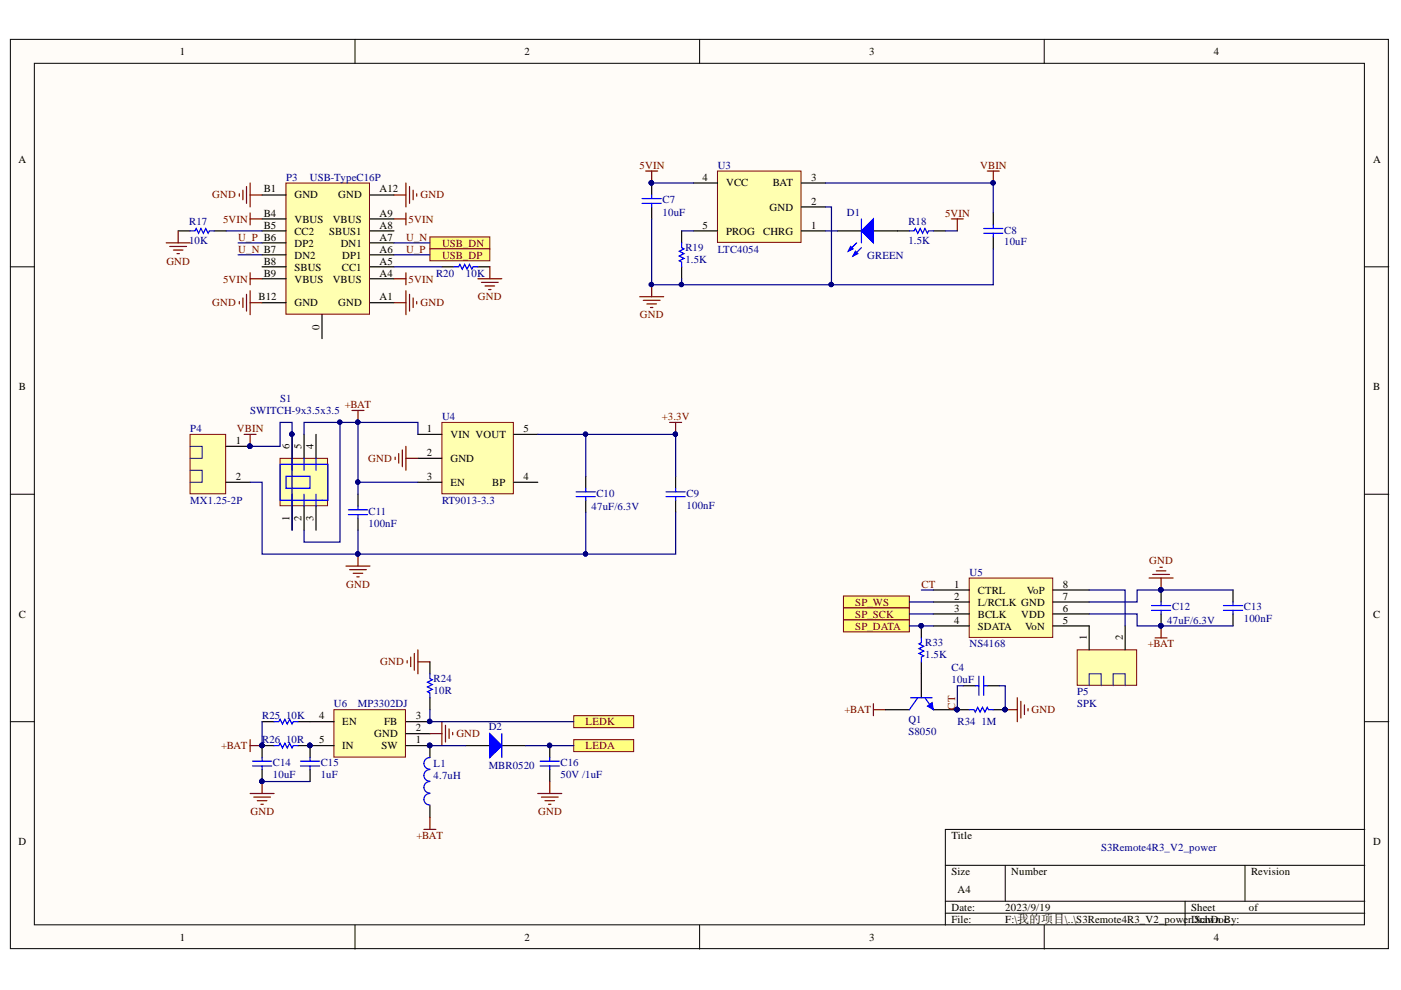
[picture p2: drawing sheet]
<svg xmlns="http://www.w3.org/2000/svg" width="297mm" height="210mm" viewBox="0 0 297 210" stroke-linecap="round" stroke-linejoin="round" font-family="sans-serif">
<defs><g id="words">
<g font-size="2.3">
<text x="38.1" y="11.7">1</text>
<text x="111.2" y="11.7">2</text>
<text x="184.3" y="11.7">3</text>
<text x="257.4" y="11.7">4</text>
<text x="3.9" y="34.5">A</text>
<text x="291.1" y="34.5">A</text>
<text x="55.9" y="40.8">B1</text>
<text x="80.4" y="40.8">A12</text>
<text x="148.9" y="38.3">4</text>
<text x="153.9" y="39.5">VCC</text>
<text x="163.8" y="39.5">BAT</text>
<text x="172" y="38.3">3</text>
<text x="55.9" y="46">B4</text>
<text x="62.4" y="42.1">GND</text>
<text x="62.4" y="47.2">VBUS</text>
<text x="70.5" y="47.2">VBUS</text>
<text x="71.7" y="42.1">GND</text>
<text x="80.4" y="46">A9</text>
<text x="163.2" y="44.7">GND</text>
<text x="172" y="43.4">2</text>
<text x="55.9" y="48.5">B5</text>
<text x="62.4" y="49.8">CC2</text>
<text x="62.4" y="52.3">DP2</text>
<text x="69.8" y="49.8">SBUS1</text>
<text x="72.2" y="52.3">DN1</text>
<text x="80.4" y="53.6">A6</text>
<text x="80.4" y="51">A7</text>
<text x="80.4" y="48.5">A8</text>
<text x="148.9" y="48.5">5</text>
<text x="153.9" y="49.8">PROG</text>
<text x="161.8" y="49.8">CHRG</text>
<text x="172" y="48.5">1</text>
<text x="55.9" y="56.1">B8</text>
<text x="55.9" y="58.6">B9</text>
<text x="62.4" y="54.8">DN2</text>
<text x="62.4" y="57.4">SBUS</text>
<text x="62.4" y="59.9">VBUS</text>
<text x="70.5" y="59.9">VBUS</text>
<text x="72.5" y="57.4">CC1</text>
<text x="72.6" y="54.8">DP1</text>
<text x="80.4" y="58.6">A4</text>
<text x="80.4" y="56.1">A5</text>
<text x="54.8" y="63.7">B12</text>
<text x="62.4" y="65">GND</text>
<text x="71.7" y="65">GND</text>
<text x="80.4" y="63.7">A1</text>
<text x="67.7" y="69.9" transform="rotate(-90 67.7 69.9)">0</text>
<text x="4" y="82.7">B</text>
<text x="291.1" y="82.7">B</text>
<text x="50" y="94.1">1</text>
<text x="61.4" y="95.1" transform="rotate(-90 61.4 95.1)">6</text>
<text x="63.9" y="95.1" transform="rotate(-90 63.9 95.1)">5</text>
<text x="66.5" y="95.1" transform="rotate(-90 66.5 95.1)">4</text>
<text x="90.5" y="91.6">1</text>
<text x="95.5" y="92.8">VIN VOUT</text>
<text x="111" y="91.6">5</text>
<text x="50" y="101.7">2</text>
<text x="90.5" y="96.6">2</text>
<text x="90.5" y="101.7">3</text>
<text x="95.5" y="97.9">GND</text>
<text x="111" y="101.7">4</text>
<text x="95.5" y="103">EN</text>
<text x="104.4" y="103">BP</text>
<text x="61.4" y="110.5" transform="rotate(-90 61.4 110.5)">1</text>
<text x="63.9" y="110.5" transform="rotate(-90 63.9 110.5)">2</text>
<text x="66.5" y="110.5" transform="rotate(-90 66.5 110.5)">3</text>
<text x="202.3" y="124.6">1</text>
<text x="207.3" y="125.9">CTRL</text>
<text x="217.7" y="125.9">VoP</text>
<text x="225.3" y="124.6">8</text>
<text x="4" y="130.9">C</text>
<text x="202.3" y="127.1">2</text>
<text x="202.3" y="129.7">3</text>
<text x="207.3" y="128.4">L/RCLK GND</text>
<text x="207.3" y="130.9">BCLK</text>
<text x="216.5" y="130.9">VDD</text>
<text x="225.3" y="129.7">6</text>
<text x="225.3" y="127.1">7</text>
<text x="291.1" y="130.9">C</text>
<text x="202.3" y="132.2">4</text>
<text x="207.3" y="133.5">SDATA</text>
<text x="217.4" y="133.5">VoN</text>
<text x="225.3" y="132.2">5</text>
<text x="230.4" y="135.8" transform="rotate(-90 230.4 135.8)">1</text>
<text x="238.1" y="135.8" transform="rotate(-90 238.1 135.8)">2</text>
<text x="67.7" y="152.5">4</text>
<text x="72.6" y="153.8">EN</text>
<text x="81.5" y="153.8">FB</text>
<text x="88.1" y="155">2</text>
<text x="88.1" y="152.5">3</text>
<text x="67.7" y="157.6">5</text>
<text x="72.6" y="158.8">IN</text>
<text x="79.3" y="156.3">GND</text>
<text x="80.9" y="158.8">SW</text>
<text x="88.1" y="157.6">1</text>
<text x="3.9" y="179.2">D</text>
<text x="201.7" y="177.9">Title</text>
<text x="291.1" y="179.2">D</text>
<text x="201.7" y="185.5">Size</text>
<text x="214.4" y="185.5">Number</text>
<text x="265.2" y="185.5">Revision</text>
<text x="203" y="189.3">A4</text>
<text x="201.7" y="193.1">Date:</text>
<text x="201.7" y="195.7">File:</text>
<text x="213.1" y="193.1">2023/9/19</text>
<text x="213.1" y="195.7">F:\我的项目\..\S3Remote4R3_V2_powerDrawn c</text>
<text x="252.6" y="193.1">Sheet</text>
<text x="252.6" y="195.7">.SchDoBy:</text>
<text x="264.8" y="193.1">of</text>
<text x="38.1" y="199.5">1</text>
<text x="111.2" y="199.5">2</text>
<text x="184.3" y="199.5">3</text>
<text x="257.4" y="199.5">4</text>
</g>
<g font-size="2.3" fill="#800000">
<text x="135.6" y="35.7">5VIN</text>
<text x="207.8" y="35.7">VBIN</text>
<text x="45" y="42.1">GND</text>
<text x="47.3" y="47.2">5VIN</text>
<text x="86.6" y="47.2">5VIN</text>
<text x="89.1" y="42.1">GND</text>
<text x="200.4" y="46">5VIN</text>
<text x="50.5" y="51">U_P B6</text>
<text x="50.5" y="53.6">U_N B7</text>
<text x="86.1" y="53.6">U_P</text>
<text x="86.1" y="51">U_N</text>
<text x="93.7" y="52.3">USB_DN</text>
<text x="35.3" y="56.1">GND</text>
<text x="47.3" y="59.9">5VIN</text>
<text x="86.6" y="59.9">5VIN</text>
<text x="93.7" y="54.8">USB_DP</text>
<text x="45" y="65">GND</text>
<text x="89.1" y="65">GND</text>
<text x="101.3" y="63.7">GND</text>
<text x="135.7" y="67.5">GND</text>
<text x="73.1" y="86.5">+BAT</text>
<text x="140.3" y="89">+3.3V</text>
<text x="50.2" y="91.6">VBIN</text>
<text x="78.1" y="97.9">GND</text>
<text x="243.7" y="119.5">GND</text>
<text x="73.4" y="124.6">GND</text>
<text x="195.4" y="124.6">CT</text>
<text x="181.3" y="128.4">SP_WS</text>
<text x="181.3" y="130.9">SP_SCK</text>
<text x="181.3" y="133.5">SP_DATA</text>
<text x="243.3" y="137.3">+BAT</text>
<text x="80.6" y="141.1">GND</text>
<text x="124.2" y="153.8">LEDK</text>
<text x="179.1" y="151.2">+BAT</text>
<text x="202.5" y="150.5" transform="rotate(-90 202.5 150.5)">CT</text>
<text x="218.7" y="151.2">GND</text>
<text x="46.9" y="158.8">+BAT</text>
<text x="96.8" y="156.3">GND</text>
<text x="124.2" y="158.8">LEDA</text>
<text x="53.1" y="172.9">GND</text>
<text x="114.1" y="172.9">GND</text>
<text x="88.3" y="177.9">+BAT</text>
</g>
<g font-size="2.3" fill="#000080">
<text x="152.2" y="35.7">U3</text>
<text x="60.6" y="38.3">P3</text>
<text x="65.7" y="38.3">USB-TypeC16P</text>
<text x="40.1" y="47.7">R17</text>
<text x="140.5" y="43.1">C7</text>
<text x="140.5" y="45.7">10uF</text>
<text x="179.6" y="45.7">D1</text>
<text x="192.6" y="47.7">R18</text>
<text x="40.1" y="51.8">10K</text>
<text x="145.3" y="53.3">R19</text>
<text x="152.2" y="53.6">LTC4054</text>
<text x="192.6" y="51.8">1.5K</text>
<text x="212.9" y="49.5">C8</text>
<text x="212.9" y="52">10uF</text>
<text x="92.4" y="58.6">R20</text>
<text x="98.8" y="58.6">10K</text>
<text x="145.3" y="55.8">1.5K</text>
<text x="183.9" y="54.8">GREEN</text>
<text x="53" y="87.8">SWITCH-9x3.5x3.5</text>
<text x="59.4" y="85.2">S1</text>
<text x="93.7" y="89">U4</text>
<text x="40.3" y="91.6">P4</text>
<text x="40.3" y="106.9">MX1.25-2P</text>
<text x="93.7" y="106.9">RT9013-3.3</text>
<text x="126.4" y="105.3">C10</text>
<text x="145.6" y="105.3">C9</text>
<text x="145.6" y="107.9">100nF</text>
<text x="78.2" y="109.2">C11</text>
<text x="78.2" y="111.7">100nF</text>
<text x="125.4" y="108.1">47uF/6.3V</text>
<text x="205.5" y="122.1">U5</text>
<text x="248.5" y="129.4">C12</text>
<text x="263.7" y="129.4">C13</text>
<text x="263.7" y="132">100nF</text>
<text x="196.1" y="137">R33</text>
<text x="205.5" y="137.3">NS4168</text>
<text x="247.5" y="132.2">47uF/6.3V</text>
<text x="196.1" y="139.6">1.5K</text>
<text x="201.7" y="142.4">C4</text>
<text x="70.8" y="150">U6</text>
<text x="75.9" y="150">MP3302DJ</text>
<text x="91.9" y="144.6">R24</text>
<text x="91.9" y="147.2">10R</text>
<text x="201.7" y="144.9">10uF</text>
<text x="228.4" y="147.4">P5</text>
<text x="228.4" y="150">SPK</text>
<text x="55.6" y="152.5">R25</text>
<text x="60.6" y="152.5">10K</text>
<text x="103.6" y="154.8">D2</text>
<text x="192.6" y="153.3">Q1</text>
<text x="192.6" y="155.8">S8050</text>
<text x="203" y="153.8">R34</text>
<text x="208.1" y="153.8">1M</text>
<text x="55.6" y="157.6">R26</text>
<text x="60.6" y="157.6">10R</text>
<text x="57.9" y="162.4">C14</text>
<text x="57.9" y="165">10uF</text>
<text x="68" y="162.4">C15</text>
<text x="68" y="165">1uF</text>
<text x="91.9" y="162.6">L1</text>
<text x="91.9" y="165.2">4.7uH</text>
<text x="103.6" y="163">MBR0520</text>
<text x="118.8" y="162.4">C16</text>
<text x="118.8" y="165">50V /1uF</text>
<text x="233.4" y="180.5">S3Remote4R3_V2_power</text>
</g>
</g></defs>
<g fill="#fffcf8" stroke="#000" stroke-width=".21">
<path d="M2.2 8.3h292.2v192.8h-292.2z"/>
<path d="M7.3 13.4h282v182.7h-282z"/>
</g>
<g fill="none" stroke="#000" stroke-width=".21">
<path d="M75.3 8.3v5.1M148.3 8.3v5.1M221.4 8.3v5.1M2.2 56.6h5.1M289.4 56.6h5.1M2.2 104.8h5.1M289.4 104.8h5.1M2.2 153h5.1M289.4 153h5.1M289.4 175.9h-89v20.3M75.3 196.2v5M148.3 196.2v5"/>
<path d="M200.4 183.5h89M200.4 191.1h89M200.4 193.6h89M213.1 183.5v7.6M221.4 196.2v5M251.3 191.1v5.1M264 183.5v7.6"/>
</g>
<path d="M136.9 36.3h2.5M138.2 36.3v2.5M135.6 62.9h5.1M136.4 63.7h3.5M137.1 64.4h2.1M137.9 65.2h.5M138.2 60.4v2.5" fill="none" stroke="#800000" stroke-width=".25"/>
<g fill="#000080" stroke="#000080" stroke-width=".21">
<circle cx="138.1" cy="38.8" r=".47"/>
<circle cx="138.1" cy="60.3" r=".46"/>
</g>
<path d="M177.6 49h5M185.2 49h5.1" fill="none" stroke="#000" stroke-width=".25"/>
<path d="M182.6 49l2.6-2.6v5.1z" fill="#00f"/>
<path d="M181.6 51.5l-1.8 1.8M182.6 49l2.6-2.6v5.1zM182.6 52.5l-1.7 1.8" fill="none" stroke="#00f" stroke-width=".25"/>
<path d="M180.4 52.3l.5 .5-1.1 .5z" fill="#00f"/>
<path d="M180.4 52.3l.5 .5-1.1 .5z" fill="none" stroke="#00f" stroke-width=".25"/>
<path d="M181.4 53.3l.5 .5-1 .5z" fill="#00f"/>
<path d="M181.4 53.3l.5 .5-1 .5zM182.6 46.4v5.1" fill="none" stroke="#00f" stroke-width=".25"/>
<path d="M152.1 36.3h17.7v15.1h-17.7z" fill="#ffffb0" stroke="#800000" stroke-width=".21"/>
<g fill="none" stroke="#000" stroke-width=".25">
<path d="M138.2 38.8v2.5M147.1 38.8h5M169.9 38.8h5.1M138.2 43.9v2.5M144.5 49v2.5M144.5 56.6v2.5M147.1 49h5M169.9 49h5.1M169.9 43.9h5.1M190.3 49h2.5M197.9 49h2.5M210.6 45.1v2.6"/>
<path d="M210.6 50.2v2.6"/>
</g>
<path d="M209.3 36.3h2.6M210.6 36.3v2.5M201.7 46.4h2.5M203 46.4v2.6" fill="none" stroke="#800000" stroke-width=".25"/>
<path d="M136.1 42.1h4.1M136.1 43.1h4.1M138.2 41.3v.8M138.2 43.1v.8M144.5 51.5v1l.5 .3-1 .5 1 .5-1 .5 1 .5-1 .5 .5 .3v1M192.8 49h1l.3-.6 .5 1.1 .5-1.1 .5 1.1 .5-1.1 .5 1.1 .3-.5h1M208.6 48.4h4M208.6 49.5h4M210.6 47.7v.7M210.6 49.5v.7" fill="none" stroke="#00f" stroke-width=".25"/>
<g fill="#000080" stroke="#000080" stroke-width=".21">
<circle cx="138.1" cy="38.8" r=".47"/>
<circle cx="210.5" cy="38.8" r=".46"/>
</g>
<g fill="#ffff80" stroke="#800000" stroke-width=".21">
<path d="M91.1 50.2h12.8v2.6h-12.8z" fill-rule="evenodd"/>
<path d="M91.1 52.8h12.8v2.5h-12.8z" fill-rule="evenodd"/>
</g>
<path d="M60.6 38.8h17.7v27.8h-17.7z" fill="#ffffb0" stroke="#800000" stroke-width=".21"/>
<g fill="none" stroke="#000" stroke-width=".25">
<path d="M37.8 49h2.5M45.4 49h2.5M55.6 41.3h5.1M55.6 46.4h5.1M55.6 49h5.1M55.6 51.5h5.1M55.6 54h5.1M55.6 56.6h5.1M55.6 59.1h5.1M78.4 41.3h5.1M78.4 46.4h5.1M78.4 49h5.1"/>
<path d="M78.4 51.5h5.1M78.4 54h5.1M78.4 56.6h5.1M78.4 59.1h5.1M93.7 56.6h2.5M101.3 56.6h2.6M55.6 64.2h5.1M68.3 66.7v5.1M78.4 64.2h5.1"/>
</g>
<g fill="none" stroke="#800000" stroke-width=".25">
<path d="M52.3 39.6v3.5M53 38.8v5.1M86.1 38.8v5.1M86.8 39.6v3.5M35.2 51.5h5.1M36 52.3h3.6M36.8 53h2M37.5 53.8h.5M37.8 49v2.5M50.7 41.1v.5M51.5 40.3v2.1M53 45.1v2.6"/>
<path d="M53 57.8v2.6M53 41.3h2.6M53 46.4h2.6M53 59.1h2.6M83.5 41.3h2.6M83.5 46.4h2.6M83.5 59.1h2.6M86.1 45.1v2.6M86.1 57.8v2.6M87.6 40.3v2.1M88.4 41.1v.5M101.3 59.1h5.1"/>
<path d="M102.1 59.9h3.5M103.9 56.6v2.5M50.7 63.9v.5M51.5 63.2v2M52.3 62.4v3.6M53 61.6v5.1M53 64.2h2.6M83.5 64.2h2.6M86.1 61.6v5.1M86.8 62.4v3.6M87.6 63.2v2M88.4 63.9v.5"/>
<path d="M102.8 60.6h2.1M103.6 61.4h.5"/>
</g>
<path d="M40.3 49h1l.3-.6 .5 1.1 .5-1.1 .5 1.1 .5-1.1 .5 1.1 .3-.5h1M96.2 56.6h1l.3-.5 .5 1 .5-1 .5 1 .5-1 .5 1 .3-.5h1" fill="none" stroke="#00f" stroke-width=".25"/>
<path d="M93.7 89.6h15.1v15.1h-15.1z" fill="#ffffb0" stroke="#800000" stroke-width=".21"/>
<path d="M88.6 92.1h5.1M88.6 97.2h5.1M108.9 92.1h5.1M61.9 107.3v5.1M64.5 107.3v5.1M75.9 104.8v2.5M75.9 109.9v2.5M88.6 102.3h5.1M108.9 102.3h5.1M143.2 101v2.5M143.2 106.1v2.5" fill="none" stroke="#000" stroke-width=".25"/>
<path d="M73.9 108.1h4M73.9 109.1h4M75.9 107.3v.8M75.9 109.1v.8M141.2 104.3h4.1M141.2 105.3h4.1M143.2 103.5v.8M143.2 105.3v.8" fill="none" stroke="#00f" stroke-width=".25"/>
<g fill="none" stroke="#800000" stroke-width=".25">
<path d="M51.8 92.1h2.5M53 92.1v2.5M74.6 87h2.6M75.9 87v2.6M83.8 96.9v.5M84.5 96.2v2M85.3 95.4v3.6M86.1 94.6v5.1M86.1 97.2h2.5M142 89.6h2.5M143.2 89.6v2.5M75.9 117.5v2.5"/>
<path d="M73.4 120h5M74.1 120.8h3.6M74.9 121.5h2M75.6 122.3h.6"/>
</g>
<g fill="#000080" stroke="#000080" stroke-width=".21">
<circle cx="75.8" cy="117.4" r=".46"/>
<circle cx="143.2" cy="92.1" r=".46"/>
<circle cx="75.8" cy="89.5" r=".46"/>
<circle cx="53" cy="94.6" r=".46"/>
</g>
<path d="M59.4 97.2h10v10h-10z" fill="#ffffb0" stroke="#800000" stroke-width=".21"/>
<path d="M59.4 98.4h10.1v7.7h-10.1zM61.9 97.2v2.5M64.5 97.2v2.5M67 97.2v2.5M60.7 101h5v2.5h-5zM61.9 104.8v2.5M64.5 104.8v2.5M67 104.8v2.5" fill="none" stroke="#00f" stroke-width=".25"/>
<path d="M61.9 92.1v5.1M64.5 92.1v5.1M67 92.1v5.1M67 107.3v5.1" fill="none" stroke="#000" stroke-width=".25"/>
<circle cx="61.9" cy="92.1" r=".46" fill="#000080" stroke="#000080" stroke-width=".21"/>
<path d="M40.3 92.1h7.5v12.6h-7.5z" fill="#ffffb0" stroke="#800000" stroke-width=".21"/>
<path d="M47.9 94.6h5.1M47.9 102.3h5.1" fill="none" stroke="#000" stroke-width=".25"/>
<circle cx="53" cy="94.6" r=".46" fill="#000080" stroke="#000080" stroke-width=".21"/>
<path d="M40.3 94.6h2.6v2.6h-2.6M40.3 99.7h2.6v2.6h-2.6" fill="none" stroke="#11037f" stroke-width=".21"/>
<path d="M70.8 150.5h15.2v10h-15.2z" fill="#ffffb0" stroke="#800000" stroke-width=".21"/>
<g fill="none" stroke="#000" stroke-width=".25">
<path d="M55.6 153h2.5M58.1 158.1h-2.5v2.5M63.2 153h7.6M63.2 158.1h7.6M65.7 158.1v2.5M86.1 153h5M86.1 158.1h5v2.5M86.1 155.6h5M98.8 158.1h5.1M106.4 158.1h5.1M55.6 163.2v2.5M65.7 163.2v2.5"/>
<path d="M91.1 170.8v2.5"/>
</g>
<g fill="#000080" stroke="#000080" stroke-width=".21">
<circle cx="65.7" cy="158.1" r=".46"/>
<circle cx="91.1" cy="158.1" r=".47"/>
<circle cx="91.1" cy="153" r=".46"/>
<circle cx="55.5" cy="158.1" r=".46"/>
<circle cx="55.5" cy="165.7" r=".46"/>
</g>
<g fill="none" stroke="#00f" stroke-width=".25">
<path d="M58.1 153h1l.3-.5 .5 1 .5-1 .5 1 .5-1 .5 1 .3-.5h1M58.1 158.1h1l.3-.5 .5 1 .5-1 .5 1 .5-1 .5 1 .3-.5h1M53.5 161.4h4.1M53.5 162.4h4.1M55.6 160.6v.8M55.6 162.4v.8M63.7 161.4h4.1M63.7 162.4h4.1M65.7 160.6v.8M65.7 162.4v.8M91.1 168.2a1.22 1.22 0 0 0-1.2 1.3 1.22 1.22 0 0 0 1.2 1.2M91.1 165.7a1.22 1.22 0 0 0-1.2 1.2 1.22 1.22 0 0 0 1.2 1.2"/>
<path d="M91.1 163.2a1.23 1.23 0 0 0-1.2 1.2 1.23 1.23 0 0 0 1.2 1.2M91.1 160.6a1.23 1.23 0 0 0-1.2 1.3 1.23 1.23 0 0 0 1.2 1.2"/>
</g>
<path d="M53 156.8v2.6M53 158.1h2.6M53 168.2h5.1M53.8 169h3.5M54.6 169.8h2M55.3 170.5h.5M55.6 165.7v2.5" fill="none" stroke="#800000" stroke-width=".25"/>
<path d="M103.9 155.6l2.5 2.5-2.5 2.5z" fill="#00f"/>
<path d="M91.1 142.9v1l.6 .2-1.1 .5 1.1 .5-1.1 .6 1.1 .5-1.1 .5 .5 .2v1M103.9 155.6l2.5 2.5-2.5 2.5zM106.4 155.6v5M114.5 161.4h4.1M114.5 162.4h4.1M116.6 160.6v.8M116.6 162.4v.8" fill="none" stroke="#00f" stroke-width=".25"/>
<g fill="none" stroke="#800000" stroke-width=".25">
<path d="M87.1 139.3v2M87.8 138.5v3.6M88.6 137.8v5.1M86.3 140.1v.5M88.6 140.3h2.5M91.1 155.6h2.6M93.7 153v5.1M94.5 153.8v3.5M95.2 154.5v2.1M96 155.3v.5M89.9 175.9h2.5M91.1 173.3v2.6"/>
<path d="M114 168.2h5.1M114.8 169h3.5M115.5 169.8h2.1M116.3 170.5h.5M116.6 165.7v2.5"/>
</g>
<path d="M91.1 140.3v2.6M91.1 147.9v2.6M116.6 158.1v2.5M116.6 163.2v2.5" fill="none" stroke="#000" stroke-width=".25"/>
<circle cx="116.5" cy="158.1" r=".46" fill="#000080" stroke="#000080" stroke-width=".21"/>
<g fill="#ffff80" stroke="#800000" stroke-width=".21">
<path d="M121.6 151.7h12.8v2.6h-12.8z" fill-rule="evenodd"/>
<path d="M121.6 156.8h12.8v2.6h-12.8z" fill-rule="evenodd"/>
</g>
<path d="M205.5 122.6h17.7v12.5h-17.7z" fill="#ffffb0" stroke="#800000" stroke-width=".21"/>
<path d="M197.9 125.1h7.6M197.9 127.6h7.6M197.9 130.2h7.6M197.9 132.7h7.6M223.3 125.1h7.6M223.3 127.6h7.6M223.3 130.2h7.6M223.3 132.7h7.6M261.4 125.1v2.5M261.4 130.2v2.5" fill="none" stroke="#000" stroke-width=".25"/>
<path d="M243.6 122.6h5.1M244.4 121.8h3.6M244.9 135.2h2.5M245.2 121h2M245.9 120.3h.5M246.2 122.6v2.5M246.2 132.7v2.5M185.2 149.2v2.5M185.2 150.5h2.5" fill="none" stroke="#800000" stroke-width=".25"/>
<path d="M259.4 129.4h4.1M259.4 128.4h4.1M261.4 127.6v.8M261.4 129.4v.8" fill="none" stroke="#00f" stroke-width=".25"/>
<g fill="#000080" stroke="#000080" stroke-width=".21">
<circle cx="246.1" cy="125.1" r=".47"/>
<circle cx="246.1" cy="132.7" r=".47"/>
</g>
<path d="M228.4 137.8h12.6v7.5h-12.6z" fill="#ffffb0" stroke="#800000" stroke-width=".21"/>
<path d="M230.9 132.7v5.1M238.6 132.7v5.1" fill="none" stroke="#000" stroke-width=".25"/>
<path d="M230.9 145.4v-2.5h2.6v2.5M236 145.4v-2.5h2.6v2.5" fill="none" stroke="#11037f" stroke-width=".21"/>
<g fill="#ffff80" stroke="#800000" stroke-width=".21">
<path d="M178.8 126.4h14v2.5h-14z" fill-rule="evenodd"/>
<path d="M178.8 128.9h14v2.5h-14z" fill-rule="evenodd"/>
<path d="M178.8 131.4h14v2.6h-14z" fill-rule="evenodd"/>
</g>
<path d="M187.7 150.5h5.1M195.3 142.9v5M197.9 150.5h5.1" fill="none" stroke="#000" stroke-width=".25"/>
<circle cx="202.9" cy="150.4" r=".47" fill="#000080" stroke="#000080" stroke-width=".21"/>
<path d="M193.1 147.9h4.5M194.6 147.9l-1.8 2.6M196.1 147.9l1.8 2.6" fill="none" stroke="#00f" stroke-width=".25"/>
<path d="M196.6 149.7l1-.7 .3 1.5z" fill="#00f"/>
<path d="M196.6 149.7l1-.7 .3 1.5z" fill="none" stroke="#00f" stroke-width=".21"/>
<g fill="#000080" stroke="#000080" stroke-width=".21">
<circle cx="202.9" cy="150.4" r=".47"/>
<circle cx="213.1" cy="150.4" r=".47"/>
<circle cx="195.3" cy="132.7" r=".46"/>
<circle cx="246.1" cy="132.7" r=".47"/>
<circle cx="246.1" cy="125.1" r=".47"/>
<circle cx="138.1" cy="38.8" r=".47"/>
<circle cx="138.1" cy="60.3" r=".46"/>
<circle cx="144.5" cy="60.3" r=".46"/>
<circle cx="176.2" cy="60.3" r=".46"/>
<circle cx="210.5" cy="38.8" r=".46"/>
<circle cx="75.8" cy="102.2" r=".46"/>
<circle cx="75.8" cy="117.4" r=".46"/>
<circle cx="72" cy="89.5" r=".46"/>
<circle cx="61.9" cy="92.1" r=".46"/>
<circle cx="53" cy="94.6" r=".46"/>
<circle cx="143.2" cy="92.1" r=".46"/>
<circle cx="75.8" cy="89.5" r=".46"/>
<circle cx="55.5" cy="165.7" r=".46"/>
<circle cx="91.1" cy="158.1" r=".47"/>
<circle cx="116.5" cy="158.1" r=".46"/>
<circle cx="91.1" cy="153" r=".46"/>
<circle cx="124.1" cy="117.4" r=".46"/>
<circle cx="124.1" cy="92.1" r=".46"/>
<circle cx="55.5" cy="158.1" r=".46"/>
</g>
<path d="M124.2 101v2.5M124.2 106.1v2.5M195.3 132.7v2.5M246.2 125.1v2.5M246.2 130.2v2.5M195.3 140.3v2.6M203 150.5h2.5M204.2 145.4h2.6M209.3 145.4h2.6M210.6 150.5h2.5" fill="none" stroke="#000" stroke-width=".25"/>
<g fill="none" stroke="#00f" stroke-width=".25">
<path d="M122.2 104.3h4M122.2 105.3h4M124.2 103.5v.8M124.2 105.3v.8M195.3 135.2v1.1l-.5 .2 1.1 .5-1.1 .5 1.1 .5-1.1 .5 1.1 .6-.6 .2v1M244.1 128.4h4.1M244.1 129.4h4.1M246.2 127.6v.8M246.2 129.4v.8M205.5 150.5h1l.3 .5 .5-1 .5 1 .5-1 .5 1 .5-1 .3 .5h1M206.8 145.4h.7M207.5 143.4v4"/>
<path d="M208.6 143.4v4M208.6 145.4h.7"/>
</g>
<path d="M213.1 150.5h2.6M215.7 147.9v5.1M216.4 148.7v3.6M217.2 149.5v2M218 150.2v.5" fill="none" stroke="#800000" stroke-width=".25"/>
<g fill="none" stroke="#000080" stroke-width=".25">
<path d="M138.2 38.8h8.9M175 38.8h35.6v6.3M47.9 49h7.7M50.5 51.5h5.1M50.5 54h5.1M83.5 51.5h7.6M83.5 54h7.6M83.5 56.6h10.2M138.2 46.4v14h72.4v-7.6M144.5 49h2.6M144.5 59.1v1.3M175 43.9h1.3v16.5"/>
<path d="M175 49h2.6M200.4 49h2.6M53 94.6h6.4v-5h2.5v22.8M72.1 89.6v25.3h-7.6v-2.5M75.9 89.6h-11.4v2.5M88.6 92.1v-2.5h-12.7v12.7M114 92.1h29.2v8.9M124.2 92.1v8.9M53 102.3h2.6v15.2h20.3M88.6 102.3h-12.7v2.5M124.2 108.6v8.9M143.2 108.6v8.9h-67.3v-5.1"/>
<path d="M192.8 132.7h5.1M192.8 127.6h5.1M192.8 130.2h5.1M195.3 125.1h2.6M230.9 130.2h10.2v2.5h20.3M230.9 125.1h7.7v7.6M261.4 125.1h-20.3v2.5h-10.2M55.6 153v5.1M91.1 150.5v2.5h30.5M91.1 158.1h7.7M111.5 158.1h10.1M204.2 145.4h-1.2v5.1"/>
<path d="M211.9 145.4h1.2v5.1M55.6 165.7h10.1"/>
</g>
<use href="#words"/>
</svg>
